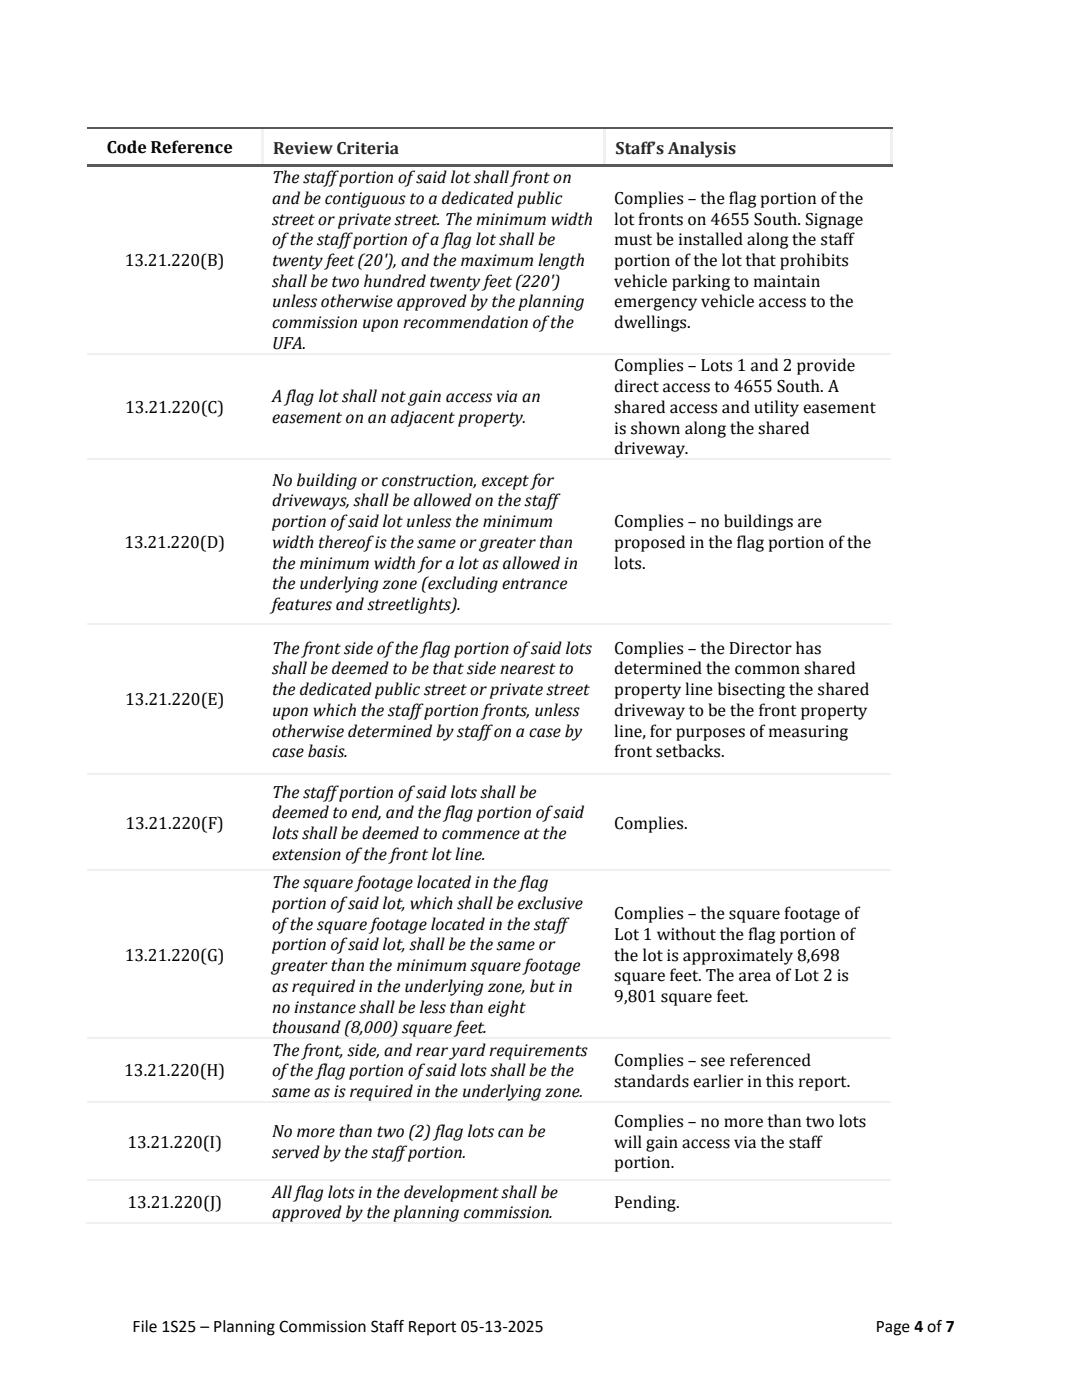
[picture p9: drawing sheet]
<svg xmlns="http://www.w3.org/2000/svg" width="216mm" height="279mm" viewBox="0 0 216 279" stroke-linecap="round" stroke-linejoin="round" font-family="sans-serif">
<defs><g id="words">
<g font-size="3.5">
<text x="21.3" y="30.6">Code Reference</text>
<text x="54.3" y="36.5">The staff portion of said lot shall front on</text>
<text x="54.3" y="40.7">and be contiguous to a dedicated public</text>
<text x="122.6" y="40.7">Complies – the flag portion of the</text>
<text x="54.3" y="44.8">street or private street. The minimum width</text>
<text x="122.6" y="44.8">lot fronts on 4655 South. Signage</text>
<text x="24.9" y="53.1">13.21.220(B)</text>
<text x="54.3" y="48.9">of the staff portion of a flag lot shall be</text>
<text x="54.3" y="53.1">twenty feet (20'), and the maximum length</text>
<text x="122.6" y="48.9">must be installed along the staff</text>
<text x="122.6" y="53.1">portion of the lot that prohibits</text>
<text x="54.3" y="57.2">shall be two hundred twenty feet (220')</text>
<text x="122.6" y="57.2">vehicle parking to maintain</text>
<text x="54.3" y="61.3">unless otherwise approved by the planning</text>
<text x="54.3" y="65.5">commission upon recommendation of the</text>
<text x="122.6" y="61.3">emergency vehicle access to the</text>
<text x="122.6" y="65.5">dwellings.</text>
<text x="54.3" y="69.6">UFA.</text>
<text x="122.6" y="74.1">Complies – Lots 1 and 2 provide</text>
<text x="25" y="82.4">13.21.220(C)</text>
<text x="54.3" y="80.3">A flag lot shall not gain access via an</text>
<text x="122.6" y="78.3">direct access to 4655 South. A</text>
<text x="122.6" y="82.4">shared access and utility easement</text>
<text x="54.3" y="84.5">easement on an adjacent property.</text>
<text x="122.6" y="86.5">is shown along the shared</text>
<text x="122.6" y="90.7">driveway.</text>
<text x="54.3" y="97">No building or construction, except for</text>
<text x="54.3" y="101.1">driveways, shall be allowed on the staff</text>
<text x="54.3" y="105.2">portion of said lot unless the minimum</text>
<text x="122.6" y="105.2">Complies – no buildings are</text>
<text x="24.8" y="109.4">13.21.220(D)</text>
<text x="54.3" y="109.4">width thereof is the same or greater than</text>
<text x="54.3" y="113.5">the minimum width for a lot as allowed in</text>
<text x="122.6" y="109.4">proposed in the flag portion of the</text>
<text x="122.6" y="113.5">lots.</text>
<text x="54.3" y="117.6">the underlying zone (excluding entrance</text>
<text x="54.3" y="121.8">features and streetlights).</text>
<text x="54.3" y="130.4">The front side of the flag portion of said lots</text>
<text x="122.6" y="130.4">Complies – the Director has</text>
<text x="54.3" y="134.6">shall be deemed to be that side nearest to</text>
<text x="122.6" y="134.6">determined the common shared</text>
<text x="25" y="140.8">13.21.220(E)</text>
<text x="54.3" y="138.7">the dedicated public street or private street</text>
<text x="54.3" y="142.9">upon which the staff portion fronts, unless</text>
<text x="122.6" y="138.7">property line bisecting the shared</text>
<text x="122.6" y="142.9">driveway to be the front property</text>
<text x="54.3" y="147">otherwise determined by staff on a case by</text>
<text x="122.6" y="147">line, for purposes of measuring</text>
<text x="54.3" y="151.2">case basis.</text>
<text x="122.6" y="151.2">front setbacks.</text>
<text x="54.3" y="159.2">The staff portion of said lots shall be</text>
<text x="25" y="165.4">13.21.220(F)</text>
<text x="54.3" y="163.3">deemed to end, and the flag portion of said</text>
<text x="54.3" y="167.5">lots shall be deemed to commence at the</text>
<text x="122.6" y="165.4">Complies.</text>
<text x="54.3" y="171.6">extension of the front lot line.</text>
<text x="54.3" y="177.2">The square footage located in the flag</text>
<text x="54.3" y="181.4">portion of said lot, which shall be exclusive</text>
<text x="54.3" y="185.5">of the square footage located in the staff</text>
<text x="122.6" y="183.5">Complies – the square footage of</text>
<text x="24.9" y="191.7">13.21.220(G)</text>
<text x="54.3" y="189.7">portion of said lot, shall be the same or</text>
<text x="122.6" y="187.6">Lot 1 without the flag portion of</text>
<text x="122.6" y="191.7">the lot is approximately 8,698</text>
<text x="54.3" y="193.8">greater than the minimum square footage</text>
<text x="54.3" y="197.9">as required in the underlying zone, but in</text>
<text x="122.6" y="195.9">square feet. The area of Lot 2 is</text>
<text x="54.3" y="202.1">no instance shall be less than eight</text>
<text x="122.6" y="200">9,801 square feet.</text>
<text x="54.3" y="206.2">thousand (8,000) square feet.</text>
<text x="24.8" y="214.8">13.21.220(H)</text>
<text x="54.3" y="210.7">The front, side, and rear yard requirements</text>
<text x="54.3" y="214.8">of the flag portion of said lots shall be the</text>
<text x="122.6" y="212.8">Complies – see referenced</text>
<text x="54.3" y="219">same as is required in the underlying zone.</text>
<text x="122.6" y="216.9">standards earlier in this report.</text>
<text x="54.3" y="226.9">No more than two (2) flaglots can be</text>
<text x="122.6" y="224.9">Complies – no more than two lots</text>
<text x="25.4" y="229">13.21.220(I)</text>
<text x="54.3" y="231">served by the staff portion.</text>
<text x="122.6" y="229">will gain access via the staff</text>
<text x="122.6" y="233.1">portion.</text>
<text x="54.3" y="239">All flag lots in the development shall be</text>
<text x="25.5" y="241.1">13.21.220(J)</text>
<text x="54.3" y="243.2">approved by the planning commission.</text>
<text x="122.6" y="241.1">Pending.</text>
<text x="26.5" y="265.8">File 1S25 – Planning Commission Staff Report 05-13-2025</text>
<text x="174.7" y="265.8">Page 4 of 7</text>
</g>
<g font-size="3.5" fill="#262626">
<text x="54.5" y="30.7">Review Criteria</text>
<text x="122.8" y="30.7">Staff’s Analysis</text>
</g>
</g></defs>
<path d="M17.4 25.6h34.8" fill="none" stroke="#595959" stroke-width=".34"/>
<path d="M52.2 25.4h.3v.3h-.3z" fill-rule="evenodd" fill="#595959"/>
<path d="M52.5 25.6h67.9" fill="none" stroke="#595959" stroke-width=".34"/>
<path d="M120.4 25.4h.4v.3h-.4z" fill-rule="evenodd" fill="#595959"/>
<path d="M120.8 25.6h56.8" fill="none" stroke="#595959" stroke-width=".34"/>
<path d="M177.6 25.4h.5v.3h-.5z" fill-rule="evenodd" fill="#595959"/>
<path d="M52.2 25.7h.5v7.2h-.5z" fill-rule="evenodd" fill="#f2f2f2"/>
<g fill="#f0f0f0">
<path d="M120.4 25.7h.5v7.2h-.5z" fill-rule="evenodd"/>
<path d="M177.6 25.7h.5v7.2h-.5z" fill-rule="evenodd"/>
</g>
<g fill="#595959">
<path d="M17.4 32.9h34.8v.5h-34.8z" fill-rule="evenodd"/>
<path d="M52.2 32.9h.5v.5h-.5z" fill-rule="evenodd"/>
<path d="M52.7 32.9h.5v.5h-.5z" fill-rule="evenodd"/>
<path d="M53.2 32.9h67.2v.5h-67.2z" fill-rule="evenodd"/>
<path d="M120.4 32.9h.5v.5h-.5z" fill-rule="evenodd"/>
<path d="M120.9 32.9h.5v.5h-.5z" fill-rule="evenodd"/>
<path d="M121.4 32.9h56.2v.5h-56.2z" fill-rule="evenodd"/>
</g>
<path d="M177.6 32.9h.5v.5h-.5z" fill-rule="evenodd" fill="#f0f0f0"/>
<path d="M177.6 32.9h.5v.5h-.5z" fill-rule="evenodd" fill="#595959"/>
<path d="M17.4 70.6h35" fill="none" stroke="#f0f0f0" stroke-width=".34"/>
<path d="M52.4 70.4h.4v.4h-.4z" fill-rule="evenodd" fill="#f0f0f0"/>
<path d="M52.8 70.6h67.9" fill="none" stroke="#f0f0f0" stroke-width=".34"/>
<path d="M120.7 70.4h.3v.4h-.3z" fill-rule="evenodd" fill="#f0f0f0"/>
<path d="M121 70.6h56.8M17.4 91.7h35" fill="none" stroke="#f0f0f0" stroke-width=".34"/>
<path d="M52.4 91.5h.4v.3h-.4z" fill-rule="evenodd" fill="#f0f0f0"/>
<path d="M52.8 91.7h67.9" fill="none" stroke="#f0f0f0" stroke-width=".34"/>
<path d="M120.7 91.5h.3v.3h-.3z" fill-rule="evenodd" fill="#f0f0f0"/>
<path d="M121 91.7h56.8M17.4 124.5h35" fill="none" stroke="#f0f0f0" stroke-width=".34"/>
<path d="M52.4 124.4h.4v.3h-.4z" fill-rule="evenodd" fill="#f0f0f0"/>
<path d="M52.8 124.5h67.9" fill="none" stroke="#f0f0f0" stroke-width=".34"/>
<path d="M120.7 124.4h.3v.3h-.3z" fill-rule="evenodd" fill="#f0f0f0"/>
<path d="M121 124.5h56.8M17.4 154.5h35" fill="none" stroke="#f0f0f0" stroke-width=".34"/>
<path d="M52.4 154.4h.4v.3h-.4z" fill-rule="evenodd" fill="#f0f0f0"/>
<path d="M52.8 154.5h67.9" fill="none" stroke="#f0f0f0" stroke-width=".34"/>
<path d="M120.7 154.4h.3v.3h-.3z" fill-rule="evenodd" fill="#f0f0f0"/>
<path d="M121 154.5h56.8M17.4 173.7h35" fill="none" stroke="#f0f0f0" stroke-width=".34"/>
<path d="M52.4 173.5h.4v.4h-.4z" fill-rule="evenodd" fill="#f0f0f0"/>
<path d="M52.8 173.7h67.9" fill="none" stroke="#f0f0f0" stroke-width=".34"/>
<path d="M120.7 173.5h.3v.4h-.3z" fill-rule="evenodd" fill="#f0f0f0"/>
<path d="M121 173.7h56.8M17.4 207.2h35" fill="none" stroke="#f0f0f0" stroke-width=".34"/>
<path d="M52.4 207h.4v.3h-.4z" fill-rule="evenodd" fill="#f0f0f0"/>
<path d="M52.8 207.2h67.9" fill="none" stroke="#f0f0f0" stroke-width=".34"/>
<path d="M120.7 207h.3v.3h-.3z" fill-rule="evenodd" fill="#f0f0f0"/>
<path d="M17.4 220h35M121 207.2h56.8" fill="none" stroke="#f0f0f0" stroke-width=".34"/>
<path d="M52.4 219.8h.4v.3h-.4z" fill-rule="evenodd" fill="#f0f0f0"/>
<path d="M52.8 220h67.9" fill="none" stroke="#f0f0f0" stroke-width=".34"/>
<path d="M120.7 219.8h.3v.3h-.3z" fill-rule="evenodd" fill="#f0f0f0"/>
<path d="M121 220h56.8M17.4 235.5h35" fill="none" stroke="#f0f0f0" stroke-width=".34"/>
<path d="M52.4 235.3h.4v.4h-.4z" fill-rule="evenodd" fill="#f0f0f0"/>
<path d="M52.8 235.5h67.9" fill="none" stroke="#f0f0f0" stroke-width=".34"/>
<path d="M120.7 235.3h.3v.4h-.3z" fill-rule="evenodd" fill="#f0f0f0"/>
<path d="M121 235.5h56.8M17.2 244.1h35.2" fill="none" stroke="#f0f0f0" stroke-width=".34"/>
<path d="M52.2 244h.3v.3h-.3z" fill-rule="evenodd" fill="#f0f0f0"/>
<path d="M52.5 244.1h68.2" fill="none" stroke="#f0f0f0" stroke-width=".34"/>
<path d="M120.4 244h.4v.3h-.4z" fill-rule="evenodd" fill="#f0f0f0"/>
<path d="M120.8 244.1h57" fill="none" stroke="#f0f0f0" stroke-width=".34"/>
<use href="#words"/>
</svg>
